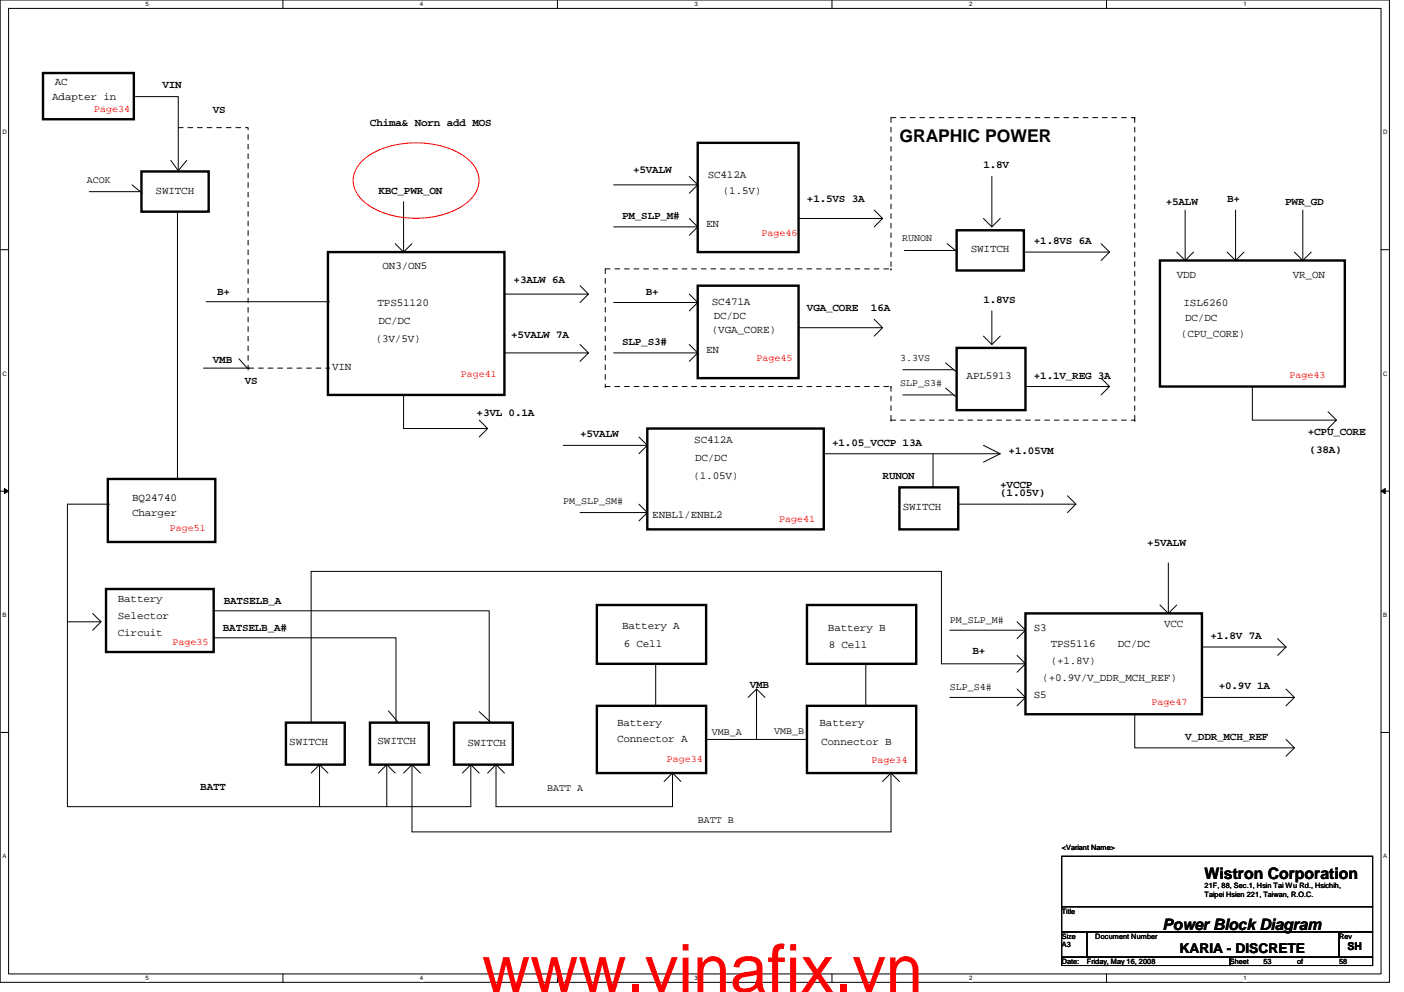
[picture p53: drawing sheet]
<svg xmlns="http://www.w3.org/2000/svg" width="297mm" height="210mm" viewBox="0 0 297 210" stroke-linecap="round" stroke-linejoin="round" font-family="sans-serif">
<defs><g id="words">
<text font-size="14.1" fill="#f00" x="102" y="209.9">www.vinafix.vn</text>
<text font-size="3.7" x="190.3" y="30.1">GRAPHIC POWER</text>
<g font-size="3.3">
<text x="254.8" y="186.1">Wistron Corporation</text>
<text x="246" y="196.7">Power Block Diagram</text>
</g>
<text font-size="2.8" x="249.5" y="201.6">KARIA - DISCRETE</text>
<g font-size="2.3">
<text x="11" y="21.1">Adapter in</text>
<text x="11.6" y="18">AC</text>
<text x="34.4" y="18.6">VIN</text>
<text x="45" y="23.9">VS</text>
<text x="78.3" y="26.8">Chima&amp; Norn add MOS</text>
<text x="208.1" y="35.6">1.8V</text>
<text x="32.9" y="41">SWITCH</text>
<text x="80" y="41">KBC_PWR_ON</text>
<text x="133.9" y="36.7">+5VALW</text>
<text x="149.7" y="37.8">SC412A</text>
<text x="152.9" y="41">(1.5V)</text>
<text x="131.6" y="46.3">PM_SLP_M#</text>
<text x="170.7" y="42.8">+1.5VS 3A</text>
<text x="246.6" y="43.3">+5ALW</text>
<text x="259.6" y="42.8">B+</text>
<text x="271.9" y="43.3">PWR_GD</text>
<text x="149.4" y="48.1">EN</text>
<text x="205.4" y="53.4">SWITCH</text>
<text x="218.7" y="51.6">+1.8VS 6A</text>
<text x="80.9" y="57">ON3/ON5</text>
<text x="108.7" y="59.8">+3ALW 6A</text>
<text x="249" y="58.8">VDD</text>
<text x="273.5" y="58.8">VR_ON</text>
<text x="45.9" y="62.5">B+</text>
<text x="79.9" y="64.8">TPS51120</text>
<text x="136.6" y="62.3">B+</text>
<text x="150.6" y="64.4">SC471A</text>
<text x="170.7" y="65.9">VGA_CORE</text>
<text x="184.3" y="65.9">16A</text>
<text x="208.1" y="64.1">1.8VS</text>
<text x="250.4" y="64.6">ISL6260</text>
<text x="80" y="68.5">DC/DC</text>
<text x="108.2" y="71.5">+5VALW 7A</text>
<text x="150.6" y="70.5">(VGA_CORE)</text>
<text x="151" y="67.5">DC/DC</text>
<text x="249.8" y="71.4">(CPU_CORE)</text>
<text x="250.7" y="68">DC/DC</text>
<text x="45" y="76.7">VMB</text>
<text x="79.5" y="72.3">(3V/5V)</text>
<text x="131.6" y="73">SLP_S3#</text>
<text x="149.4" y="74.8">EN</text>
<text x="51.8" y="81.3">VS</text>
<text x="70.3" y="78.3">VIN</text>
<text x="204.5" y="80.1">APL5913</text>
<text x="218.7" y="80.1">+1.1V_REG 3A</text>
<text x="100.8" y="88.1">+3VL 0.1A</text>
<text x="122.7" y="92.5">+5VALW</text>
<text x="146.9" y="93.8">SC412A</text>
<text x="176.1" y="94.3">+1.05_VCCP 13A</text>
<text x="276.7" y="92">+CPU_CORE</text>
<text x="277.1" y="95.9">(38A)</text>
<text x="146.7" y="101.4">(1.05V)</text>
<text x="147.1" y="97.5">DC/DC</text>
<text x="186.7" y="101.4">RUNON</text>
<text x="213.4" y="96.1">+1.05VM</text>
<text x="27.9" y="106">BQ24740</text>
<text x="191" y="107.8">SWITCH</text>
<text x="211.6" y="103.2">+VCCP</text>
<text x="211.6" y="105">(1.05V)</text>
<text x="27.9" y="109.1">Charger</text>
<text x="138" y="109.6">ENBL1/ENBL2</text>
<text x="242.7" y="115.5">+5VALW</text>
<text x="24.9" y="127.4">Battery</text>
<text x="24.9" y="130.9">Selector</text>
<text x="47.3" y="127.8">BATSELB_A</text>
<text x="24.9" y="134.5">Circuit</text>
<text x="47.2" y="133.4">BATSELB_A#</text>
<text x="131.6" y="133.1">Battery A</text>
<text x="131.9" y="136.8">6 Cell</text>
<text x="175.2" y="133.4">Battery B</text>
<text x="175.3" y="137.2">8 Cell</text>
<text x="218.7" y="133.4">S3</text>
<text x="222.3" y="137">TPS5116</text>
<text x="236.5" y="137">DC/DC</text>
<text x="246.3" y="132.7">VCC</text>
<text x="256.1" y="135.2">+1.8V 7A</text>
<text x="205.7" y="138.4">B+</text>
<text x="222.3" y="140.5">(+1.8V)</text>
<text x="158.6" y="145.5">VMB</text>
<text x="218.7" y="147.7">S5</text>
<text x="220.5" y="144.1">(+0.9V/V_DDR_MCH_REF)</text>
<text x="257.8" y="145.9">+0.9V 1A</text>
<text x="130.6" y="153.5">Battery</text>
<text x="173.4" y="153.5">Battery</text>
<text x="61.2" y="157.6">SWITCH</text>
<text x="79.9" y="157.4">SWITCH</text>
<text x="98.9" y="157.8">SWITCH</text>
<text x="130.6" y="157.1">Connector A</text>
<text x="173.7" y="157.6">Connector B</text>
<text x="250.7" y="156.5">V_DDR_MCH_REF</text>
<text x="42.4" y="167.2">BATT</text>
<text x="285.1" y="201.1">SH</text>
</g>
<g font-size="2.1" fill="#f00">
<text x="19.9" y="23.7">Page34</text>
<text x="161.1" y="50">Page46</text>
<text x="160.1" y="76.3">Page45</text>
<text x="97.5" y="79.7">Page41</text>
<text x="272.8" y="80.1">Page43</text>
<text x="35.9" y="112.4">Page51</text>
<text x="164.8" y="110.4">Page41</text>
<text x="36.5" y="136.4">Page35</text>
<text x="243.6" y="149.2">Page47</text>
<text x="141.1" y="161.3">Page34</text>
<text x="184.4" y="161.5">Page34</text>
</g>
<g font-size="2.1">
<text x="18.4" y="38.7">ACOK</text>
<text x="190.8" y="51.1">RUNON</text>
<text x="190.5" y="76.3">3.3VS</text>
<text x="190.5" y="81.7">SLP_S3#</text>
<text x="119.2" y="106.6">PM_SLP_SM#</text>
<text x="201" y="131.8">PM_SLP_M#</text>
<text x="201" y="146">SLP_S4#</text>
<text x="150.6" y="155.4">VMB_A</text>
<text x="163.8" y="155.3">VMB_B</text>
<text x="115.8" y="167.3">BATT A</text>
<text x="147.6" y="174.1">BATT B</text>
</g>
<g font-size="1.6">
<text x="224.6" y="180">&lt;Variant Name&gt;</text>
<text x="254.8" y="188">21F, 88, Sec.1, Hsin Tai Wu Rd., Hsichih,</text>
<text x="254.8" y="189.8">Taipei Hsien 221, Taiwan, R.O.C.</text>
<text x="224.6" y="193.3">Title</text>
<text x="224.6" y="198.6">Size</text>
<text x="224.6" y="204">Date:</text>
<text x="224.6" y="200.4">A3</text>
<text x="230" y="204">Friday, May 16, 2008</text>
<text x="231.7" y="198.6">Document Number</text>
<text x="260.2" y="204">Sheet</text>
<text x="267.3" y="204">53</text>
<text x="274.4" y="204">of</text>
<text x="283.3" y="198.6">Rev</text>
<text x="283.3" y="204">58</text>
</g>
<g font-size="1.3">
<text x="30.8" y="1.3">5</text>
<text x="88.9" y="1.3">4</text>
<text x="146.9" y="1.3">3</text>
<text x="205" y="1.3">2</text>
<text x="263.1" y="1.3">1</text>
<text x=".5" y="28.4">D</text>
<text x="292.6" y="28.4">D</text>
<text x=".5" y="79.5">C</text>
<text x="292.6" y="79.5">C</text>
<text x=".5" y="130.6">B</text>
<text x="292.6" y="130.6">B</text>
<text x=".5" y="181.7">A</text>
<text x="292.6" y="181.7">A</text>
<text x="30.8" y="207.4">5</text>
<text x="88.9" y="207.4">4</text>
<text x="146.9" y="207.4">3</text>
<text x="205" y="207.4">2</text>
<text x="263.1" y="207.4">1</text>
</g>
</g></defs>
<path d="M0 0h294v207.9h-294zM1.8 1.8h290.4v204.3h-290.4z" fill="none" stroke="#000" stroke-width=".21"/>
<g fill="#fff">
<path d="M30.8 .2h.7v1.4h-.7z"/>
<path d="M30.8 206.2h.7v1.4h-.7z"/>
</g>
<path d="M59.9 0v1.8M59.9 206.1v1.8" fill="none" stroke="#000" stroke-width=".21"/>
<g fill="#fff">
<path d="M88.9 .2h.6v1.4h-.6z"/>
<path d="M88.9 206.2h.6v1.4h-.6z"/>
</g>
<path d="M117.9 0v1.8M117.9 206.1v1.8" fill="none" stroke="#000" stroke-width=".21"/>
<g fill="#fff">
<path d="M146.9 .2h.7v1.4h-.7z"/>
<path d="M146.9 206.2h.7v1.4h-.7z"/>
</g>
<path d="M176 0v1.8M176 206.1v1.8" fill="none" stroke="#000" stroke-width=".21"/>
<g fill="#fff">
<path d="M205 .2h.7v1.4h-.7z"/>
<path d="M205 206.2h.7v1.4h-.7z"/>
</g>
<path d="M234.1 0v1.8M234.1 206.1v1.8" fill="none" stroke="#000" stroke-width=".21"/>
<g fill="#fff">
<path d="M263.1 .2h.7v1.4h-.7z"/>
<path d="M263.1 206.2h.7v1.4h-.7z"/>
<path d="M.5 27.3h.9v1.4h-.9z"/>
<path d="M292.6 27.3h.9v1.4h-.9z"/>
<path d="M.5 78.4h.9v1.4h-.9z"/>
<path d="M292.6 78.4h.9v1.4h-.9z"/>
</g>
<path d="M0 52.8h1.8M292.2 52.8h1.8" fill="none" stroke="#000" stroke-width=".21"/>
<g fill="#fff">
<path d="M.5 129.5h.8v1.4h-.8z"/>
<path d="M292.6 129.5h.9v1.4h-.9z"/>
</g>
<path d="M0 103.9h1.8M.9 103.4l.9 .5-.9 .5zM292.2 103.9h1.8M292.2 103.9l.9-.5v1z" fill="none" stroke="#000" stroke-width=".21"/>
<path d="M.9 103.4l.9 .5-.9 .5zM292.2 103.9l.9-.5v1z" fill="#000"/>
<g fill="#fff">
<path d="M.5 180.5h.8v1.4h-.8z"/>
<path d="M292.6 180.5h.9v1.4h-.9z"/>
</g>
<g fill="none" stroke="#000" stroke-width=".21">
<path d="M27.9 39.1l2.2 1.8M28.7 20.4h9v15.9M36.1 34l1.4 1.9M39.5 34l-1.8 2.1M129.8 39.1h17.8M145.8 37.3l1.8 1.8M147.6 39.1l-1.8 1.8M209.8 37.3v10.7M18.9 40.6h10.8M37.5 45v56.3v-.1M85.4 42.7v10.6l-1.8-1.7M87.2 51.6l-1.8 1.7"/>
<path d="M129.8 48h17.8M145.8 46.2l1.8 1.8M147.6 48l-1.8 1.8M168.9 46.2h17.8M185 44.5l1.7 1.7-1.7 1.8M191.3 53h10.9M200.4 51.6l2.2 1.7M208.1 46.2l1.7 1.8 1.8-1.8M217 53.3h17.7M233 51.6l1.7 1.7M234.7 53.3l-1.7 1.8M249 53.3l1.7 1.8 1.8-1.8"/>
<path d="M250.7 44.4v10.7M259.6 53.3l1.8 1.8 1.8-1.8M261.4 44.4v10.7M273.9 53.3l1.7 1.8 1.8-1.8M275.6 44.4v10.7M43 77.9h9.8M43.6 63.8h26.1M50.5 75.9l1.8 2M106.7 62.2h17.8l-1.8 1.8M106.7 74.7h17.8l-1.8 1.8M122.7 60.5l1.8 1.7M122.7 72.9l1.8 1.8"/>
<path d="M129.8 64h17.8M129.8 74.7h17.8M145.8 62.2l1.8 1.8M145.8 72.9l1.8 1.8M147.6 64l-1.8 1.8M147.6 74.7l-1.8 1.8M168.9 69.3h17.8M185 67.6l1.7 1.7-1.7 1.8M191 78.2h10.8M200.1 76.8l2.1 1.8M208.1 71.1l1.7 1.8 1.8-1.8M209.8 65.8v7.1"/>
<path d="M85.4 83.6v7.1h17.8l-1.8 1.8M101.4 88.9l1.8 1.8M119.2 94.2h17.7M135.2 92.5l1.7 1.7M136.9 94.2l-1.7 1.8M174.3 96h37.3M191 83.6h10.8M197.4 96v7.1M200.1 82.1l2.1 1.8M208.1 94.2l3.5 1.8-3.5 1.8M217 81.8h17.7M233 80l1.7 1.8"/>
<path d="M234.7 81.8l-1.7 1.8M265 81.8v7.1h17.7l-1.7 1.8M281 87.1l1.7 1.8M23.2 106.7h-8.9v64h85.3v-8.9M122.7 108.5h14.2M135.2 106.7l1.7 1.8M136.9 108.5l-1.7 1.7M202.7 106.7h24.9M225.8 104.9l1.8 1.8-1.8 1.8M247.2 119.1v10.7M14.3 131.6h7.1M19.6 129.8l1.8 1.8-1.8 1.8"/>
<path d="M45.2 135h38.6v17.9M45.4 129.2h58.1v23.7h-.2M201 133.3h16M215.2 138.7l1.8 1.8M215.2 131.6l1.8 1.7M217 133.3l-1.8 1.8M245.4 128l1.8 1.8 1.8-1.8M254.3 136.9h17.8M270.3 135.1l1.8 1.8M272.1 136.9l-1.8 1.8M0 155h1.8M82.2 150.4l2 2.3"/>
<path d="M101.4 150.6l2.5 2.3M138.7 140.5v8.9M149.4 156.5h21.3M158.3 147.6l1.8-1.8 1.7 1.8M160.1 145.8v10.7M183.2 140.5v8.9M201 147.6h16M215.2 145.8l1.8 1.8-1.8 1.8M215.2 142.2l1.8-1.7h-17.8v-19.6h-133.4v32M240.1 151.1v7.1h33.8M254.3 147.6h19.6M272.1 145.8l1.8 1.8"/>
<path d="M272.1 156.5l1.8 1.7M273.9 147.6l-1.8 1.8M273.9 158.2l-1.8 1.8M292.2 155h1.8M67.6 161.8l1.8 1.8M67.6 161.8l-1.8 1.8M67.6 161.8v8.9M80 163.6l1.8-1.8 1.8 1.8M81.8 161.8v8.9M85.4 163.6l1.8-1.8 1.7 1.8M87.2 161.8v14.2h101.3v-12.4M99.6 161.8l1.8 1.8"/>
<path d="M99.6 161.8l-1.8 1.8M104.9 161.8l1.8 1.8M104.9 161.8v8.9h37.4v-7.1M104.9 161.8l-1.7 1.8M142.3 163.6l-1.8 1.8M142.3 163.6l1.8 1.8M186.7 165.4l1.8-1.8 1.8 1.8M224.6 181.2h65.8v10.7h-65.8zM224.6 191.9h65.8v5.3h-65.8zM224.6 197.2h5.4v5.3h-5.4zM230 197.2h53.3v5.3h-53.3zM283.3 197.2h7.1v5.3h-7.1z"/>
<path d="M224.6 202.5h35.6v1.8h-35.6zM260.2 202.5h30.2v1.8h-30.2z"/>
</g>
<g fill="none" stroke="#000" stroke-width=".51">
<path d="M9.1 15.5h19.2v9.7h-19.2zM29.9 36.3h14.3v8.5h-14.3zM147.6 30.2h21.3v23.1h-21.3zM69.4 53.3h37.3v30.3h-37.3zM202.4 48.7h14.2v8.5h-14.2zM245.4 55.1h39.1v26.7h-39.1zM147.6 60.5h21.3v19.5h-21.3zM202.4 73.6h14.6v13.2h-14.6zM136.9 90.7h37.4v21.3h-37.4zM22.8 101.3h22.7v13.4h-22.7zM190.3 103.1h12.4v8.9h-12.4zM22.4 124.6h22.8v13.4h-22.8z"/>
<path d="M126.3 128h23.1v12.5h-23.1zM170.7 128h23.1v12.5h-23.1zM217 129.8h37.3v21.3h-37.3zM60.5 152.9h12.4v8.9h-12.4zM78.3 152.9h12.4v8.9h-12.4zM96.1 152.9h12.4v8.9h-12.4zM126.3 149.4h23.1v14.2h-23.1zM170.7 149.4h23.1v14.2h-23.1z"/>
</g>
<g fill="none" stroke="#000" stroke-width=".21" stroke-dasharray="1 1 1 1 1 1 1 1">
<path d="M37.7 27h14.8v51.4M188.5 24.9h51.6M188.5 24.9v32M240.1 24.9h.1M240.1 24.9v64M128.1 56.9h60.4M128.1 56.9v24.9M188.5 56.9h.1M52.7 77.9h17M128.1 81.8h60.4M128.1 81.8h.1M188.5 88.9h51.6"/>
<path d="M188.5 81.8h.1M188.5 81.8v7.1M188.5 88.9h.1M240.1 88.9h.1"/>
</g>
<path d="M76.3 34.4a15.1 15.1 0 0 1 10-4.1 18.2 18.2 0 0 1 12.7 3.3 5.5 5.5 0 0 1 0 9.1 18.7 18.7 0 0 1-15.8 2.9 11.2 11.2 0 0 1-8.1-5.5 5.3 5.3 0 0 1 1.2-5.7z" fill="none" stroke="#f00" stroke-width=".21"/>
<use href="#words"/>
</svg>
